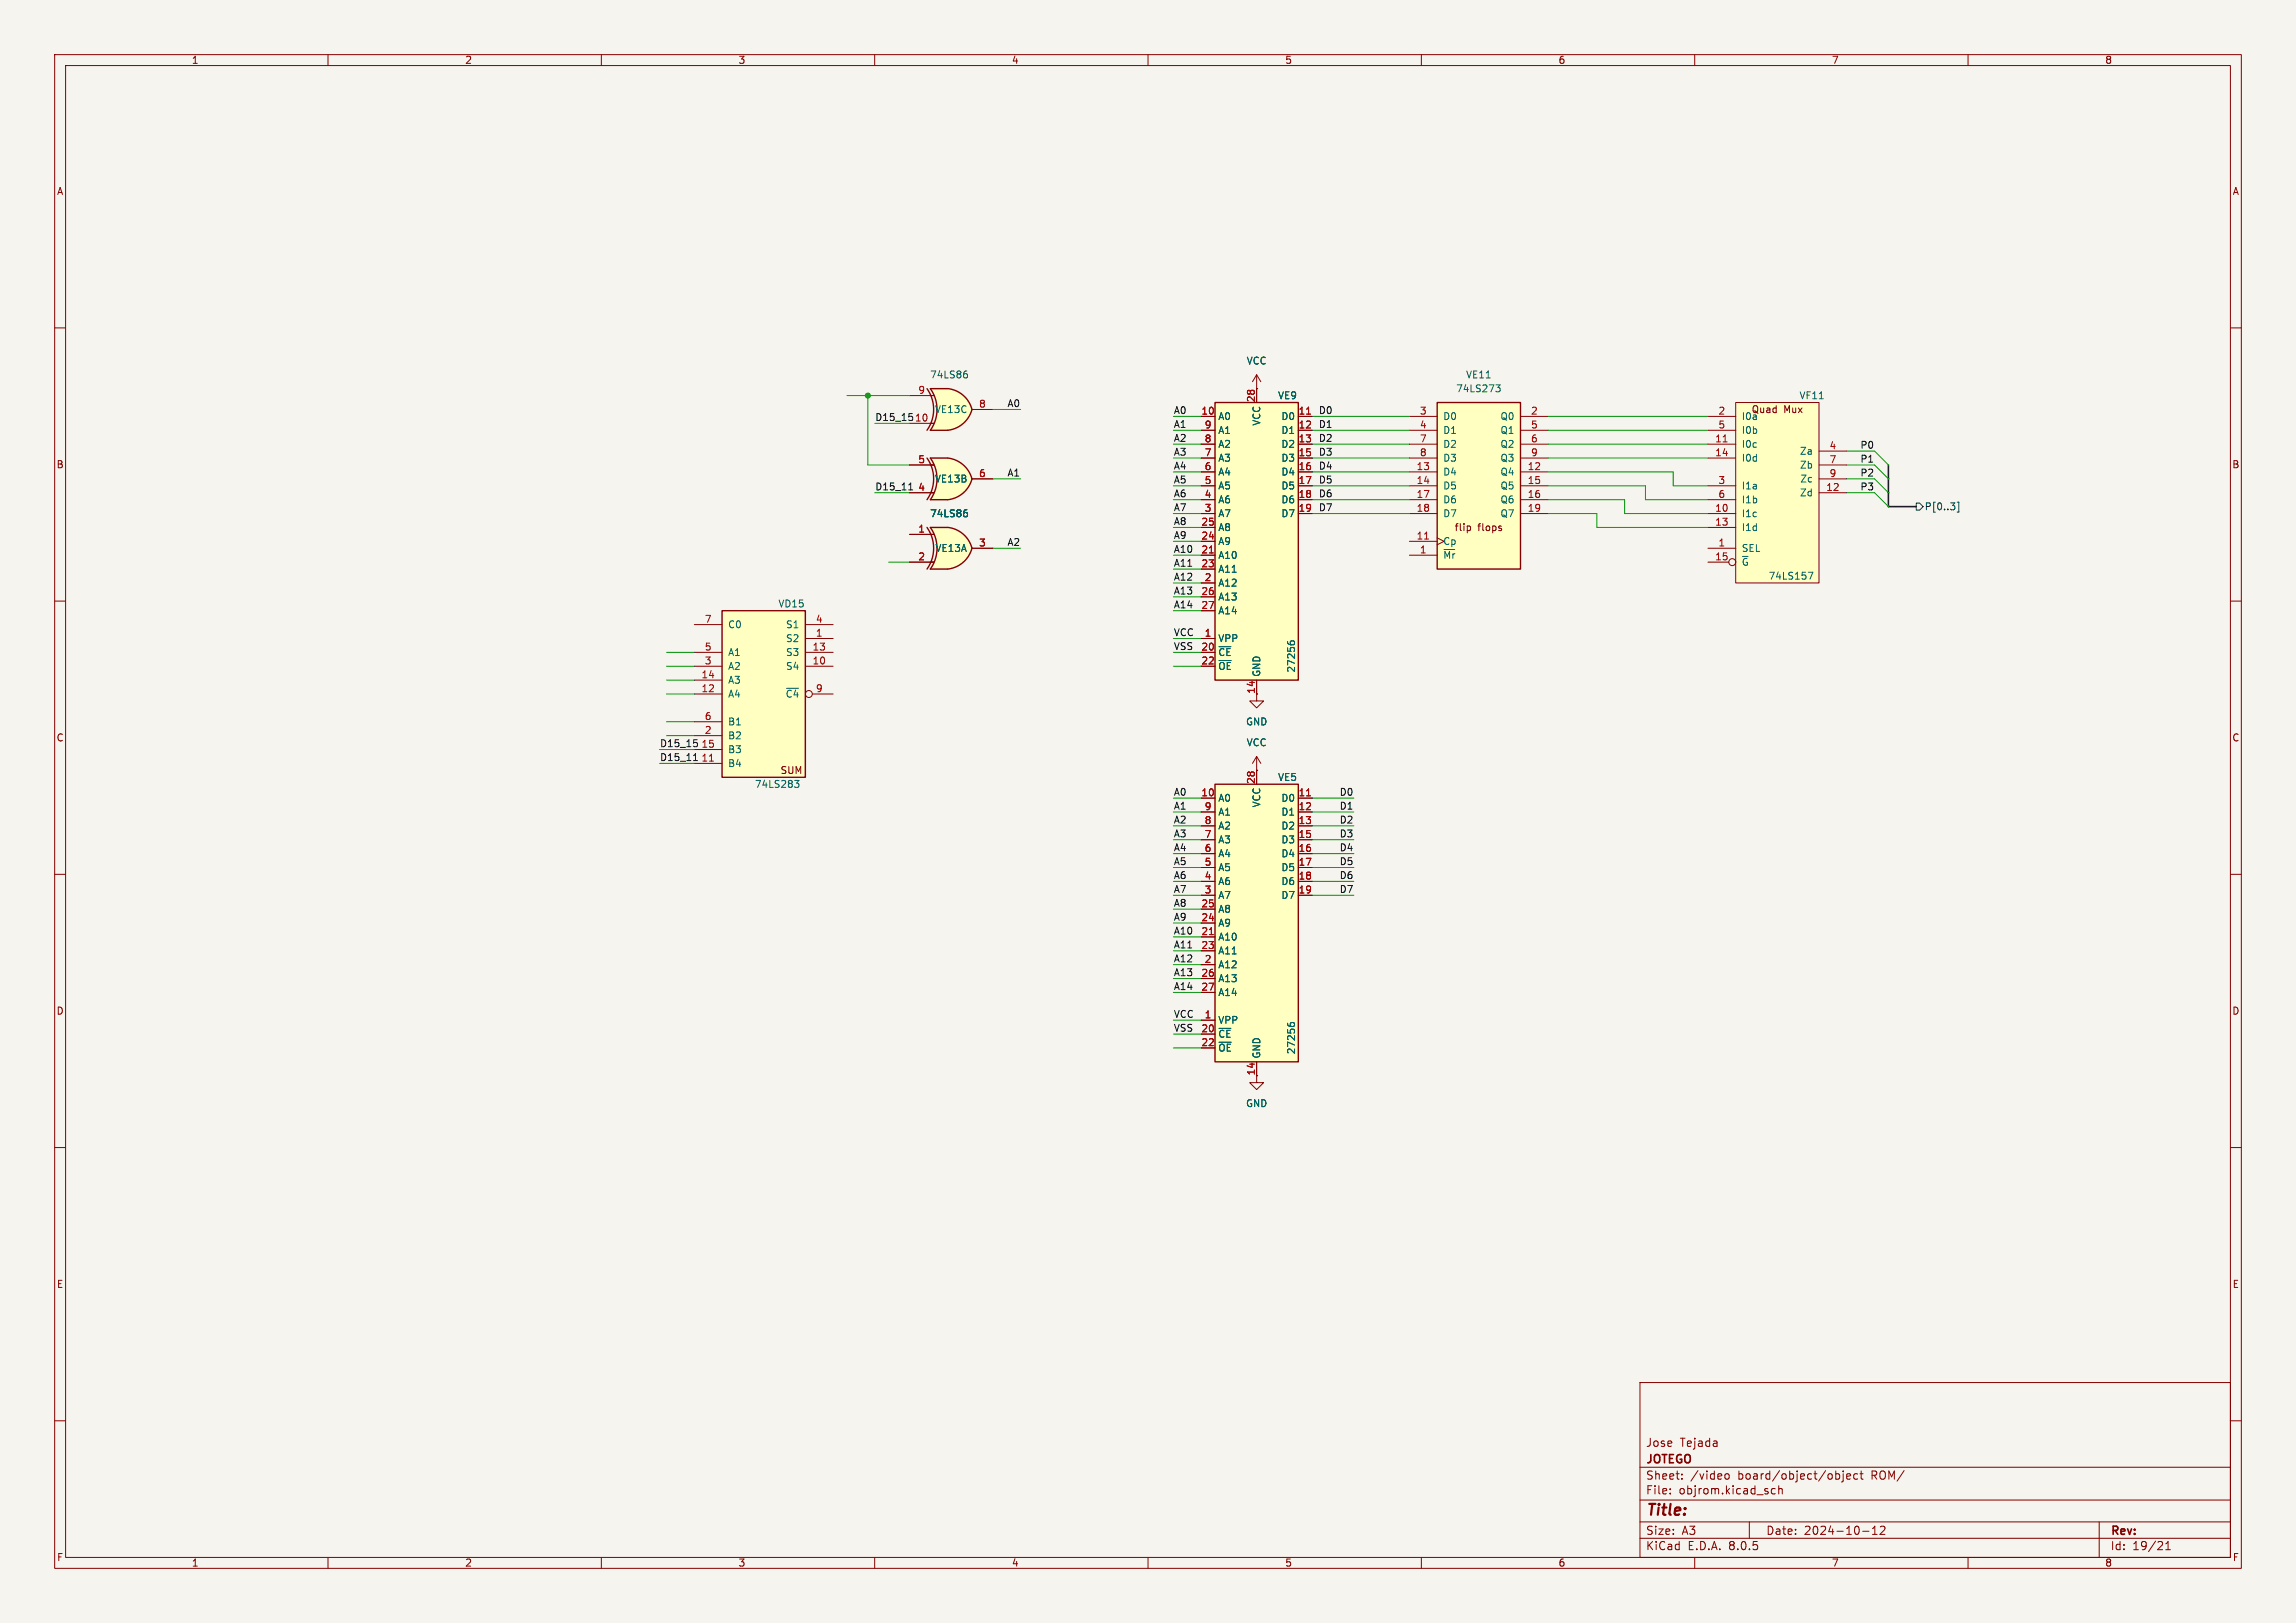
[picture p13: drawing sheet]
<svg xmlns="http://www.w3.org/2000/svg" width="420mm" height="297mm" viewBox="0 0 420 297" stroke-linecap="round" stroke-linejoin="round" font-family="sans-serif">
<defs><g id="words">
<text font-size="2.8" fill="#840000" x="301" y="277.9">Title:</text>
<g font-size="2.1" fill="#840000">
<text x="301" y="268.2">JOTEGO</text>
<text x="301" y="265">Jose</text>
<text x="307.3" y="265">Tejada</text>
<text x="301" y="273.7">File:</text>
<text x="301" y="271">Sheet:</text>
<text x="307.1" y="273.7">objrom.kicad_sch</text>
<text x="309.2" y="271">/video</text>
<text x="317.9" y="271">board/object/object</text>
<text x="342.5" y="271">ROM/</text>
<text x="301" y="281.1">Size:</text>
<text x="307.6" y="281.1">A3</text>
<text x="323" y="281.1">Date:</text>
<text x="330" y="281.1">2024-10-12</text>
<text x="386" y="281.3">Rev:</text>
<text x="301" y="283.9">KiCad</text>
<text x="308.7" y="283.9">E.D.A.</text>
<text x="316.3" y="283.9">8.0.5</text>
<text x="386" y="283.9">Id:</text>
<text x="390.1" y="283.9">19/21</text>
</g>
<g font-size="1.8" fill="#840000">
<text x="35" y="11.9">1</text>
<text x="85" y="11.9">2</text>
<text x="135" y="11.9">3</text>
<text x="185" y="11.9">4</text>
<text x="235" y="11.9">5</text>
<text x="285" y="11.9">6</text>
<text x="335" y="11.9">7</text>
<text x="385" y="11.9">8</text>
<text x="10.3" y="35.9">A</text>
<text x="408.3" y="35.9">A</text>
<text x="320.3" y="75.8">Quad</text>
<text x="326.3" y="75.8">Mux</text>
<text x="10.3" y="85.9">B</text>
<text x="408.2" y="85.9">B</text>
<text x="266" y="97.4">flip</text>
<text x="270.3" y="97.4">flops</text>
<text x="229.6" y="127" transform="rotate(-90 229.6 127)">14</text>
<text x="10.3" y="135.9">C</text>
<text x="408.2" y="135.9">C</text>
<text x="142.7" y="141.8">SUM</text>
<text x="10.3" y="185.9">D</text>
<text x="408.2" y="185.9">D</text>
<text x="10.3" y="235.9">E</text>
<text x="408.3" y="235.9">E</text>
<text x="10.3" y="285.9">F</text>
<text x="35" y="286.9">1</text>
<text x="85" y="286.9">2</text>
<text x="135" y="286.9">3</text>
<text x="185" y="286.9">4</text>
<text x="235" y="286.9">5</text>
<text x="285" y="286.9">6</text>
<text x="335" y="286.9">7</text>
<text x="385" y="286.9">8</text>
<text x="408.3" y="285.9">F</text>
</g>
<g font-size="1.8" fill="#006464">
<text x="170" y="69.4">74LS86</text>
<text x="228" y="66.9">VCC</text>
<text x="266.3" y="72">74LS273</text>
<text x="268.1" y="69.4">VE11</text>
<text x="170.9" y="75.8">VE13C</text>
<text x="222.8" y="77.1">A0</text>
<text x="230.7" y="78" transform="rotate(-90 230.7 78)">VCC</text>
<text x="233.7" y="73.3">VE9</text>
<text x="234.3" y="77.1">D0</text>
<text x="263.9" y="77.1">D0</text>
<text x="274.4" y="77.1">Q0</text>
<text x="318.5" y="77.1">I0a</text>
<text x="329.1" y="73.3">VF11</text>
<text x="222.8" y="82.1">A2</text>
<text x="222.8" y="79.6">A1</text>
<text x="234.3" y="79.6">D1</text>
<text x="234.3" y="82.1">D2</text>
<text x="263.9" y="79.6">D1</text>
<text x="263.9" y="82.1">D2</text>
<text x="274.4" y="79.6">Q1</text>
<text x="274.4" y="82.1">Q2</text>
<text x="318.5" y="82.1">I0c</text>
<text x="318.5" y="79.6">I0b</text>
<text x="329.2" y="83.4">Za</text>
<text x="170.9" y="88.5">VE13B</text>
<text x="222.8" y="89.8">A5</text>
<text x="222.8" y="87.2">A4</text>
<text x="222.8" y="84.7">A3</text>
<text x="234.3" y="84.7">D3</text>
<text x="234.3" y="87.2">D4</text>
<text x="234.3" y="89.8">D5</text>
<text x="263.9" y="87.2">D4</text>
<text x="263.9" y="89.8">D5</text>
<text x="263.9" y="84.7">D3</text>
<text x="274.4" y="87.2">Q4</text>
<text x="274.4" y="89.8">Q5</text>
<text x="274.4" y="84.7">Q3</text>
<text x="318.5" y="84.7">I0d</text>
<text x="318.5" y="89.8">I1a</text>
<text x="329.2" y="86">Zb</text>
<text x="329.2" y="88.5">Zc</text>
<text x="170" y="94.8">74LS86</text>
<text x="222.8" y="94.8">A7</text>
<text x="222.8" y="92.3">A6</text>
<text x="234.3" y="92.3">D6</text>
<text x="234.3" y="94.8">D7</text>
<text x="263.9" y="92.3">D6</text>
<text x="263.9" y="94.8">D7</text>
<text x="274.4" y="92.3">Q6</text>
<text x="274.4" y="94.8">Q7</text>
<text x="318.5" y="94.8">I1c</text>
<text x="318.5" y="92.3">I1b</text>
<text x="329.2" y="91">Zd</text>
<text x="171" y="101.2">VE13A</text>
<text x="222.8" y="99.9">A9</text>
<text x="222.8" y="97.4">A8</text>
<text x="263.9" y="99.9">Cp</text>
<text x="318.5" y="101.2">SEL</text>
<text x="318.5" y="97.4">I1d</text>
<text x="222.8" y="107.5">A12</text>
<text x="222.8" y="102.5">A10</text>
<text x="222.8" y="105">A11</text>
<text x="263.9" y="102.5">~{Mr}</text>
<text x="318.5" y="103.7">~{G}</text>
<text x="323.4" y="106.3">74LS157</text>
<text x="142.3" y="111.4">VD15</text>
<text x="222.8" y="110.1">A13</text>
<text x="222.8" y="112.6">A14</text>
<text x="133.1" y="115.2">C0</text>
<text x="143.7" y="117.7">S2</text>
<text x="143.7" y="115.2">S1</text>
<text x="222.8" y="117.7">VPP</text>
<text x="133.1" y="125.3">A3</text>
<text x="133.1" y="122.8">A2</text>
<text x="133.1" y="120.2">A1</text>
<text x="143.7" y="122.8">S4</text>
<text x="143.7" y="120.2">S3</text>
<text x="222.8" y="120.2">~{CE}</text>
<text x="222.8" y="122.8">~{OE}</text>
<text x="230.7" y="124" transform="rotate(-90 230.7 124)">GND</text>
<text x="237.1" y="123.2" transform="rotate(-90 237.1 123.2)">27256</text>
<text x="133.1" y="127.9">A4</text>
<text x="143.6" y="127.9">~{C4}</text>
<text x="133.1" y="135.5">B2</text>
<text x="133.1" y="132.9">B1</text>
<text x="227.8" y="132.9">GND</text>
<text x="228" y="136.8">VCC</text>
<text x="133.1" y="140.6">B4</text>
<text x="133.1" y="138">B3</text>
<text x="233.7" y="143.1">VE5</text>
<text x="138" y="144.4">74LS283</text>
<text x="222.8" y="146.9">A0</text>
<text x="222.8" y="149.5">A1</text>
<text x="230.7" y="147.8" transform="rotate(-90 230.7 147.8)">VCC</text>
<text x="234.3" y="146.9">D0</text>
<text x="234.3" y="149.5">D1</text>
<text x="222.8" y="154.5">A3</text>
<text x="222.8" y="152">A2</text>
<text x="234.3" y="152">D2</text>
<text x="234.3" y="154.5">D3</text>
<text x="222.8" y="159.6">A5</text>
<text x="222.8" y="157.1">A4</text>
<text x="234.3" y="157.1">D4</text>
<text x="234.3" y="159.6">D5</text>
<text x="222.8" y="167.2">A8</text>
<text x="222.8" y="164.7">A7</text>
<text x="222.8" y="162.2">A6</text>
<text x="234.3" y="162.2">D6</text>
<text x="234.3" y="164.7">D7</text>
<text x="222.8" y="172.3">A10</text>
<text x="222.8" y="169.8">A9</text>
<text x="222.8" y="177.4">A12</text>
<text x="222.8" y="174.9">A11</text>
<text x="222.8" y="179.9">A13</text>
<text x="222.8" y="182.5">A14</text>
<text x="222.8" y="187.6">VPP</text>
<text x="222.8" y="190.1">~{CE}</text>
<text x="222.8" y="192.6">~{OE}</text>
<text x="230.7" y="193.8" transform="rotate(-90 230.7 193.8)">GND</text>
<text x="237.1" y="193" transform="rotate(-90 237.1 193)">27256</text>
<text x="227.8" y="202.8">GND</text>
</g>
<g font-size="1.8" fill="#0f0f0f">
<text x="160" y="77.1">D15_15</text>
<text x="167.3" y="77.2">10</text>
<text x="184.2" y="74.6">A0</text>
<text x="214.6" y="75.9">A0</text>
<text x="241.2" y="75.9">D0</text>
<text x="214.6" y="83.5">A3</text>
<text x="214.6" y="80.9">A2</text>
<text x="214.6" y="78.4">A1</text>
<text x="241.2" y="80.9">D2</text>
<text x="241.2" y="83.5">D3</text>
<text x="241.2" y="78.4">D1</text>
<text x="340.2" y="82.2">P0</text>
<text x="160" y="89.8">D15_11</text>
<text x="184.2" y="87.3">A1</text>
<text x="214.6" y="88.6">A5</text>
<text x="214.6" y="86">A4</text>
<text x="241.2" y="86">D4</text>
<text x="241.2" y="88.6">D5</text>
<text x="340.2" y="87.3">P2</text>
<text x="340.2" y="89.8">P3</text>
<text x="340.2" y="84.7">P1</text>
<text x="214.6" y="91.1">A6</text>
<text x="214.6" y="93.6">A7</text>
<text x="241.2" y="93.6">D7</text>
<text x="241.2" y="91.1">D6</text>
<text x="184.2" y="100">A2</text>
<text x="214.6" y="96.2">A8</text>
<text x="214.6" y="101.3">A10</text>
<text x="214.6" y="98.7">A9</text>
<text x="214.6" y="103.8">A11</text>
<text x="214.6" y="106.3">A12</text>
<text x="214.6" y="108.9">A13</text>
<text x="214.6" y="111.4">A14</text>
<text x="214.6" y="116.5">VCC</text>
<text x="214.6" y="119">VSS</text>
<text x="120.6" y="136.8">D15_15</text>
<text x="120.6" y="139.4">D15_11</text>
<text x="214.6" y="145.7">A0</text>
<text x="214.6" y="148.2">A1</text>
<text x="245" y="148.2">D1</text>
<text x="245" y="145.7">D0</text>
<text x="214.6" y="155.9">A4</text>
<text x="214.6" y="153.3">A3</text>
<text x="214.6" y="150.8">A2</text>
<text x="245" y="150.8">D2</text>
<text x="245" y="153.3">D3</text>
<text x="245" y="155.9">D4</text>
<text x="214.6" y="160.9">A6</text>
<text x="214.6" y="158.4">A5</text>
<text x="245" y="160.9">D6</text>
<text x="245" y="158.4">D5</text>
<text x="214.6" y="166">A8</text>
<text x="214.6" y="163.5">A7</text>
<text x="245" y="163.5">D7</text>
<text x="214.6" y="168.6">A9</text>
<text x="214.6" y="173.6">A11</text>
<text x="214.6" y="171.1">A10</text>
<text x="214.6" y="178.7">A13</text>
<text x="214.6" y="176.2">A12</text>
<text x="214.6" y="181.3">A14</text>
<text x="214.6" y="188.9">VSS</text>
<text x="214.6" y="186.3">VCC</text>
</g>
<g font-size="1.8" fill="#a90000">
<text x="167.9" y="72.1">9</text>
<text x="179" y="74.7">8</text>
<text x="219.7" y="75.9">10</text>
<text x="229.6" y="73.7" transform="rotate(-90 229.6 73.7)">28</text>
<text x="237.4" y="75.9">11</text>
<text x="259.6" y="75.9">3</text>
<text x="280" y="75.9">2</text>
<text x="314.3" y="75.9">2</text>
<text x="220.3" y="83.6">7</text>
<text x="220.3" y="81">8</text>
<text x="220.3" y="78.5">9</text>
<text x="237.4" y="78.5">12</text>
<text x="237.4" y="81">13</text>
<text x="237.4" y="83.6">15</text>
<text x="259.6" y="78.5">4</text>
<text x="259.6" y="81">7</text>
<text x="259.6" y="83.6">8</text>
<text x="280" y="78.5">5</text>
<text x="280" y="81">6</text>
<text x="280" y="83.6">9</text>
<text x="313.6" y="81">11</text>
<text x="313.6" y="83.6">14</text>
<text x="314.3" y="78.5">5</text>
<text x="334.6" y="82.3">4</text>
<text x="167.9" y="89.9">4</text>
<text x="167.9" y="84.8">5</text>
<text x="179" y="87.4">6</text>
<text x="220.3" y="88.6">5</text>
<text x="220.3" y="86.1">6</text>
<text x="237.4" y="86.1">16</text>
<text x="237.4" y="88.6">17</text>
<text x="259" y="86.1">13</text>
<text x="259" y="88.6">14</text>
<text x="279.4" y="86.1">12</text>
<text x="279.4" y="88.6">15</text>
<text x="314.3" y="88.6">3</text>
<text x="334" y="89.9">12</text>
<text x="334.6" y="84.8">7</text>
<text x="334.6" y="87.4">9</text>
<text x="220.3" y="93.7">3</text>
<text x="220.3" y="91.2">4</text>
<text x="237.4" y="91.2">18</text>
<text x="237.4" y="93.7">19</text>
<text x="259" y="91.2">17</text>
<text x="259" y="93.7">18</text>
<text x="279.4" y="91.2">16</text>
<text x="279.4" y="93.7">19</text>
<text x="313.6" y="93.7">10</text>
<text x="314.3" y="91.2">6</text>
<text x="167.9" y="97.5">1</text>
<text x="179" y="100.1">3</text>
<text x="219.7" y="101.3">21</text>
<text x="219.7" y="98.8">24</text>
<text x="219.7" y="96.3">25</text>
<text x="259" y="98.8">11</text>
<text x="259.6" y="101.3">1</text>
<text x="313.6" y="96.3">13</text>
<text x="314.3" y="100.1">1</text>
<text x="167.9" y="102.6">2</text>
<text x="219.7" y="103.9">23</text>
<text x="220.3" y="106.4">2</text>
<text x="313.6" y="102.6">15</text>
<text x="219.7" y="109">26</text>
<text x="219.7" y="111.5">27</text>
<text x="128.8" y="119.1">5</text>
<text x="128.8" y="114">7</text>
<text x="148.5" y="119.1">13</text>
<text x="149.2" y="116.6">1</text>
<text x="149.2" y="114">4</text>
<text x="219.7" y="119.1">20</text>
<text x="220.3" y="116.6">1</text>
<text x="128.2" y="124.2">14</text>
<text x="128.8" y="121.7">3</text>
<text x="148.5" y="121.7">10</text>
<text x="219.7" y="121.7">22</text>
<text x="128.2" y="126.7">12</text>
<text x="128.8" y="131.8">6</text>
<text x="149.2" y="126.7">9</text>
<text x="128.2" y="136.9">15</text>
<text x="128.8" y="134.4">2</text>
<text x="128.2" y="139.4">11</text>
<text x="229.6" y="143.6" transform="rotate(-90 229.6 143.6)">28</text>
<text x="219.7" y="145.8">10</text>
<text x="220.3" y="148.3">9</text>
<text x="237.4" y="145.8">11</text>
<text x="237.4" y="148.3">12</text>
<text x="220.3" y="156">6</text>
<text x="220.3" y="153.4">7</text>
<text x="220.3" y="150.9">8</text>
<text x="237.4" y="150.9">13</text>
<text x="237.4" y="153.4">15</text>
<text x="237.4" y="156">16</text>
<text x="220.3" y="161">4</text>
<text x="220.3" y="158.5">5</text>
<text x="237.4" y="158.5">17</text>
<text x="237.4" y="161">18</text>
<text x="219.7" y="166.1">25</text>
<text x="220.3" y="163.6">3</text>
<text x="237.4" y="163.6">19</text>
<text x="219.7" y="171.2">21</text>
<text x="219.7" y="173.7">23</text>
<text x="219.7" y="168.7">24</text>
<text x="219.7" y="178.8">26</text>
<text x="220.3" y="176.3">2</text>
<text x="219.7" y="181.4">27</text>
<text x="219.7" y="189">20</text>
<text x="219.7" y="191.5">22</text>
<text x="220.3" y="186.4">1</text>
<text x="229.6" y="196.9" transform="rotate(-90 229.6 196.9)">14</text>
</g>
<text font-size="1.8" fill="#000084" x="352" y="93.6">P[0..3]</text>
</g></defs>
<path d="M0 0h420v297h-420z" fill="#f5f4ef" stroke="#f5f4ef" stroke-width=".18"/>
<g fill="none" stroke="#840000" stroke-width=".18">
<path d="M10 10h400v277h-400zM12 12h396v273h-396zM60 10v2M110 10v2M160 10v2M210 10v2M260 10v2M310 10v2M360 10v2M10 60h2M408 60h2M10 110h2"/>
<path d="M408 110h2M10 160h2M408 160h2M10 210h2M408 210h2M10 260h2M300 253h108v32h-108zM408 260h2M300 278.5h108M300 274.5h108M300 268.5h108M305.5 273.2v.2"/>
<path d="M305.5 272.5v.1M307.7 270.5v.2M307.7 269.8v.1M315.7 269.8l.3-.1 .3 .3v.4l-.3 .3-.3-.1-.2-.2v-.4zM320 278.5v3M324.7 272.5l-.4-.1-.3 .3v.4l.2 .2h.5M325.4 272.5l.2-.1 .3 .1 .1 .9M325.4 271.9v1.5M336.2 269.7l.3 .3v.4l-.3 .3M337.2 269.2v.1M337.2 269.7v1.3l-.3 .2M337.8 270.2l.7-.2-.1-.2-.4-.1-.2 .2 .1 .7h.5"/>
<path d="M339.8 269.8l-.4-.1-.3 .3v.4l.1 .2h.6M340.2 269.7h.6M340.4 269.2v1.3l.4 .2M342.5 279.7l.4-.4v1.5M343.9 279.4l.6-.1 .2 .1 .1 .3-.9 1.1h.9M384 278.5v6.5M60 285v2M110 285v2M160 285v2M210 285v2M260 285v2M300 281.5h108"/>
<path d="M310 285v2M340.7 280.2h1.2M342.5 280.8h.9M360 285v2M396.2 283.6h.8M396.2 282.5l.4-.4v1.5"/>
</g>
<path d="M173.4 83.8a5.2 5.2 0 0 1 4.4 3.8l-5 1.4z" fill="#ffffc2" stroke="#ffffc2" stroke-width=".18"/>
<path d="M170.2 83.8h3.2M170.2 91.4h3.2" fill="none" stroke="#ffffc2" stroke-width=".18"/>
<path d="M170.2 83.8h3.2v7.6h-3.2a6.6 6.6 0 0 0 0-7.6z" fill="#ffffc2"/>
<path d="M172.8 86.3l5 1.3a5.1 5.1 0 0 1-4.4 3.8z" fill="#ffffc2" stroke="#ffffc2" stroke-width=".18"/>
<path d="M169.6 83.8a6.6 6.6 0 0 1 0 7.6M170.2 83.8h3.2a5.2 5.2 0 0 1 4.4 3.8 5.1 5.1 0 0 1-4.4 3.8h-3.2a6.6 6.6 0 0 0 0-7.6z" fill="none" stroke="#840000" stroke-width=".25"/>
<path d="M166.4 85.1h4.4M166.4 90.2h4.4M177.8 87.6h3.8" fill="none" stroke="#840000" stroke-width=".18"/>
<path d="M176.5 93.8h.2l.3 .2-.1 .4-.4 .2M176.6 93.3h.3" fill="none" stroke="#006464" stroke-width=".18"/>
<path d="M222.2 143.5h15.3v50.8h-15.3z" fill="#ffffc2"/>
<path d="M222.2 143.5h15.3v50.8h-15.3z" fill="none" stroke="#840000" stroke-width=".25"/>
<g fill="none" stroke="#840000" stroke-width=".18">
<path d="M219.7 146.1h2.5M219.7 148.6h2.5M219.7 151.1h2.5M219.7 153.7h2.5M219.7 156.2h2.5M219.7 158.8h2.5M229.9 141v2.5M237.5 146.1h2.5M237.5 148.6h2.5M237.5 151.1h2.5M237.5 153.7h2.5M237.5 156.2h2.5"/>
<path d="M237.5 158.8h2.5M219.7 161.3h2.5M219.7 163.8h2.5M219.7 176.5h2.5M219.7 171.5h2.5M219.7 174h2.5M219.7 168.9h2.5M219.7 166.4h2.5M219.7 179.1h2.5M237.5 161.3h2.5M237.5 163.8h2.5M219.7 186.7h2.5"/>
<path d="M219.7 189.2h2.5M219.7 191.8h2.5M219.7 181.6h2.5M229.9 194.3v3.8h1.2l-1.2 1.3-1.3-1.3h1.3"/>
</g>
<path d="M239 145.6h.7M221.2 171h.7" fill="none" stroke="#a90000" stroke-width=".18"/>
<path d="M235.5 187.2l.1 .4M236 187.6l.1-.4 .2-.1 .4 .1 .1 .4" fill="none" stroke="#006464" stroke-width=".18"/>
<path d="M172.8 99l5 1.3a5.2 5.2 0 0 1-4.4 3.8z" fill="#ffffc2" stroke="#ffffc2" stroke-width=".18"/>
<path d="M170.2 96.5h3.2M170.2 104.1h3.2" fill="none" stroke="#ffffc2" stroke-width=".18"/>
<path d="M170.2 96.5h3.2v7.6h-3.2a6.7 6.7 0 0 0 0-7.6z" fill="#ffffc2"/>
<path d="M173.4 96.5a5.1 5.1 0 0 1 4.4 3.8l-5 1.3z" fill="#ffffc2" stroke="#ffffc2" stroke-width=".18"/>
<path d="M169.6 96.5a6.6 6.6 0 0 1 0 7.6M173.4 96.5a5.1 5.1 0 0 1 4.4 3.8 5.2 5.2 0 0 1-4.4 3.8h-3.2a6.6 6.6 0 0 0 0-7.6h3.2" fill="none" stroke="#840000" stroke-width=".25"/>
<path d="M229.9 71.1h.1M229.9 68.6l-.8 1.3M229.9 68.6v2.5M229.9 68.6l.7 1.3M166.4 97.8h4.4M166.4 102.9h4.4M177.8 100.3h3.8" fill="none" stroke="#840000" stroke-width=".18"/>
<path d="M176.5 93.8h.4l.1 .2-.1 .4-.4 .2M176.6 93.3h.3" fill="none" stroke="#006464" stroke-width=".18"/>
<path d="M317.5 73.7h15.2v33h-15.2z" fill="#ffffc2"/>
<g fill="none" stroke="#840000" stroke-width=".18">
<path d="M312.4 76.2h5.1M312.4 78.7h5.1M317.5 73.7h15.2v33h-15.2zM312.4 94h5.1M312.4 81.3h5.1M312.4 96.5h5.1M312.4 83.8h5.1M312.4 88.9h5.1M312.4 91.4h5.1M332.7 90.2h5.1M332.7 82.6h5.1M332.7 85.1h5.1"/>
<path d="M332.7 87.6h5.1M312.4 100.3h5.1M312.4 102.9h3.8M229.9 127v1.3h1.2l-1.2 1.2-1.3-1.2h1.3M229.9 138.4l-.8 1.3M229.9 138.4v2.6M229.9 138.4l.7 1.3M229.9 141h.1"/>
<circle cx="316.9" cy="102.9" r=".63"/>
</g>
<path d="M315.2 80.9h.7" fill="none" stroke="#a90000" stroke-width=".18"/>
<path d="M330.8 104.7h.8l-.5 1.3" fill="none" stroke="#006464" stroke-width=".18"/>
<path d="M222.2 73.7h15.3v50.8h-15.3z" fill="#ffffc2"/>
<path d="M222.2 73.7h15.3v50.8h-15.3z" fill="none" stroke="#840000" stroke-width=".25"/>
<g fill="none" stroke="#840000" stroke-width=".18">
<path d="M219.7 76.2h2.5M219.7 78.7h2.5M229.9 71.1v2.6M237.5 76.2h2.5M237.5 78.7h2.5M219.7 81.3h2.5M219.7 83.8h2.5M219.7 86.4h2.5M219.7 88.9h2.5M219.7 91.4h2.5M219.7 94h2.5M219.7 99.1h2.5"/>
<path d="M219.7 96.5h2.5M237.5 81.3h2.5M237.5 83.8h2.5M237.5 86.4h2.5M237.5 88.9h2.5M237.5 91.4h2.5M237.5 94h2.5M219.7 116.8h2.5M219.7 106.7h2.5M219.7 119.4h2.5M219.7 101.6h2.5M219.7 104.1h2.5"/>
<path d="M219.7 109.2h2.5M219.7 111.8h2.5M219.7 121.9h2.5M229.9 124.5v2.5"/>
</g>
<path d="M239 75.8h.7M221.2 101.2h.7" fill="none" stroke="#a90000" stroke-width=".18"/>
<path d="M235.5 117.4l.1 .4M236 117.8l.1-.4 .2-.1h.4l.1 .5" fill="none" stroke="#006464" stroke-width=".18"/>
<path d="M262.9 73.7h15.2v30.4h-15.2z" fill="#ffffc2"/>
<path d="M262.9 73.7h15.2v30.4h-15.2z" fill="none" stroke="#840000" stroke-width=".25"/>
<g fill="none" stroke="#840000" stroke-width=".18">
<path d="M257.8 76.2h5.1M257.8 78.7h5.1M278.1 76.2h5.1M278.1 78.7h5.1M257.8 99.1h5.1M257.8 86.4h5.1M257.8 88.9h5.1M257.8 91.4h5.1M257.8 94h5.1M257.8 81.3h5.1M257.8 83.8h5.1M262.9 98.4l1.3 .7-1.3 .6"/>
<path d="M268.8 96.3l.2 .2v.4l-.2 .2M274.5 96.7l.2 .2-.2 .2M274.5 96.3h.1M278.1 86.4h5.1M278.1 88.9h5.1M278.1 91.4h5.1M278.1 94h5.1M278.1 81.3h5.1M278.1 83.8h5.1M257.8 101.6h5.1"/>
</g>
<path d="M260.6 98.6h.7" fill="none" stroke="#a90000" stroke-width=".18"/>
<path d="M273.6 70.4h.8l-.4 .5 .4 .1v.5l-.2 .2h-.4" fill="none" stroke="#006464" stroke-width=".18"/>
<path d="M172.8 73.6l5 1.3a5.2 5.2 0 0 1-4.4 3.8z" fill="#ffffc2" stroke="#ffffc2" stroke-width=".18"/>
<path d="M170.2 78.7h3.2M170.2 71.1h3.2" fill="none" stroke="#ffffc2" stroke-width=".18"/>
<path d="M170.2 71.1h3.2v7.6h-3.2a6.7 6.7 0 0 0 0-7.6z" fill="#ffffc2"/>
<path d="M173.4 71.1a5.1 5.1 0 0 1 4.4 3.8l-5 1.3z" fill="#ffffc2" stroke="#ffffc2" stroke-width=".18"/>
<path d="M169.6 71.1a6.6 6.6 0 0 1 0 7.6M177.8 74.9a5.2 5.2 0 0 1-4.4 3.8h-3.2a6.6 6.6 0 0 0 0-7.6h3.2a5.1 5.1 0 0 1 4.4 3.8" fill="none" stroke="#840000" stroke-width=".25"/>
<path d="M166.4 77.5h4.4M166.4 72.4h4.4M177.8 74.9h3.8" fill="none" stroke="#840000" stroke-width=".18"/>
<path d="M176.5 68.4h.4l.1 .2-.1 .4-.4 .2M176.6 67.9h.3" fill="none" stroke="#006464" stroke-width=".18"/>
<path d="M132.1 111.8h15.2v30.4h-15.2z" fill="#ffffc2"/>
<path d="M132.1 111.8h15.2v30.4h-15.2z" fill="none" stroke="#840000" stroke-width=".25"/>
<g fill="none" stroke="#840000" stroke-width=".18">
<path d="M219.7 76.2h2.5M219.7 78.7h2.5M229.9 71.1h.1M229.9 71.1v2.6M237.5 76.2h2.5M237.5 78.7h2.5M166.4 90.2h4.4M166.4 85.1h4.4M166.4 97.8h4.4M177.8 87.6h3.8M219.7 81.3h2.5M219.7 83.8h2.5"/>
<path d="M219.7 86.4h2.5M219.7 88.9h2.5M219.7 91.4h2.5M219.7 94h2.5M219.7 99.1h2.5M219.7 96.5h2.5M237.5 81.3h2.5M237.5 83.8h2.5M237.5 86.4h2.5M237.5 88.9h2.5M237.5 91.4h2.5M237.5 94h2.5"/>
<path d="M127 119.4h5.1M127 114.3h5.1M147.3 116.8h5.1M147.3 119.4h5.1M147.3 114.3h5.1M166.4 102.9h4.4M177.8 100.3h3.8M219.7 116.8h2.5M219.7 119.4h2.5M219.7 106.7h2.5M219.7 101.6h2.5M219.7 104.1h2.5"/>
<path d="M219.7 109.2h2.5M219.7 111.8h2.5M127 121.9h5.1M127 139.7h5.1M127 127h5.1M127 124.5h5.1M127 137.2h5.1M127 134.6h5.1M127 132.1h5.1M147.3 121.9h5.1M148.6 127h3.8M219.7 121.9h2.5"/>
<path d="M229.9 124.5v2.5M219.7 146.1h2.5M219.7 148.6h2.5M219.7 151.1h2.5M219.7 153.7h2.5M219.7 156.2h2.5M219.7 158.8h2.5M229.9 141h.1M229.9 141v2.5M237.5 146.1h2.5M237.5 148.6h2.5M237.5 151.1h2.5"/>
<path d="M237.5 153.7h2.5M237.5 156.2h2.5M237.5 158.8h2.5M219.7 161.3h2.5M219.7 163.8h2.5M219.7 176.5h2.5M219.7 171.5h2.5M219.7 174h2.5M219.7 168.9h2.5M219.7 166.4h2.5M219.7 179.1h2.5M237.5 161.3h2.5"/>
<path d="M237.5 163.8h2.5M219.7 186.7h2.5M219.7 189.2h2.5M219.7 191.8h2.5M219.7 181.6h2.5M229.9 194.3v2.6"/>
</g>
<path d="M239 75.8h.7M221.2 101.2h.7M129.8 139.3h.7M239 145.6h.7M221.2 171h.7" fill="none" stroke="#a90000" stroke-width=".18"/>
<path d="M176.5 93.8h.2l.3 .2-.1 .4-.4 .2M176.6 93.3h.3M235.5 117.4l.1 .4M236 117.8l.1-.4 .2-.1h.4l.1 .5M145.4 142.8h.7l-.4 .5 .4 .1v.4l-.2 .3h-.4M235.5 187.2l.1 .4M236 187.6l.1-.4 .2-.1 .4 .1 .1 .4" fill="none" stroke="#006464" stroke-width=".18"/>
<path d="M350.5 92.1h.7l.6 .6-.6 .6h-.7zM358 91.9h.3v1.8h-.3" fill="none" stroke="#000084" stroke-width=".18"/>
<path d="M166.3 75.7h.6M166.7 76.2l.2 .1M166.9 76.8l-.2 .2M166.2 89.7h.8M166.5 88.6l.1-.2v1.3M126.9 139.2h.7M126.9 135.4h.6M127.1 138.1l.1-.2v1.3M127.3 135.9l.3 .2v.3l-.3 .2" fill="none" stroke="#0f0f0f" stroke-width=".18"/>
<path d="M345.4 85.1v7.6h5.1" fill="none" stroke="#000084" stroke-width=".3"/>
<g fill="none" stroke="#009600" stroke-width=".18">
<path d="M154.9 72.4h11.5M158.7 72.4v12.7h7.7M160 77.5h6.4M181.6 74.9h5.1M214.6 76.2h5.1M214.6 78.7h5.1M240 76.2h17.8M240 78.7h17.8M283.2 76.2h29.2M283.2 78.7h29.2M160 90.2h6.4M181.6 87.6h5.1"/>
<path d="M214.6 83.8h5.1M214.6 81.3h5.1M214.6 88.9h5.1M214.6 94h5.1M214.6 91.4h5.1M214.6 86.4h5.1M214.6 96.5h5.1M214.6 99.1h5.1M240 83.8h17.8M240 81.3h17.8M240 88.9h17.8M240 94h17.8"/>
<path d="M240 91.4h17.8M240 86.4h17.8M283.2 83.8h29.2M283.2 86.4h22.9v2.5h6.3M283.2 81.3h29.2M283.2 88.9h17.8v2.5h11.4M283.2 94h8.9v2.5h20.3M283.2 91.4h14v2.6h15.2M337.8 85.1h5.1l2.5 2.5M337.8 90.2h5.1l2.5 2.5M337.8 87.6h5.1l2.5 2.6M337.8 82.6h5.1l2.5 2.5"/>
<path d="M121.9 119.4h5.1M162.6 102.9h3.8M181.6 100.3h5.1M214.6 119.4h5.1M214.6 111.8h5.1M214.6 109.2h5.1M214.6 116.8h5.1M214.6 104.1h5.1M214.6 101.6h5.1M214.6 106.7h5.1M120.6 139.7h6.4M120.6 137.2h6.4"/>
<path d="M121.9 134.6h5.1M121.9 127h5.1M121.9 132.1h5.1M121.9 121.9h5.1M121.9 124.5h5.1M214.6 121.9h5.1M214.6 146.1h5.1M214.6 151.1h5.1M214.6 153.7h5.1M214.6 156.2h5.1M214.6 148.6h5.1M214.6 158.8h5.1"/>
<path d="M240 146.1h7.6M240 151.1h7.6M240 153.7h7.6M240 156.2h7.6M240 148.6h7.6M240 158.8h7.6M214.6 161.3h5.1M214.6 163.8h5.1M214.6 174h5.1M214.6 176.5h5.1M214.6 179.1h5.1M214.6 168.9h5.1"/>
<path d="M214.6 166.4h5.1M214.6 171.5h5.1M240 161.3h7.6M240 163.8h7.6M214.6 189.2h5.1M214.6 181.6h5.1M214.6 186.7h5.1M214.6 191.8h5.1"/>
</g>
<circle cx="158.7" cy="72.4" r=".46" fill="#009600" stroke="#009600" stroke-width=".18"/>
<use href="#words"/>
</svg>
